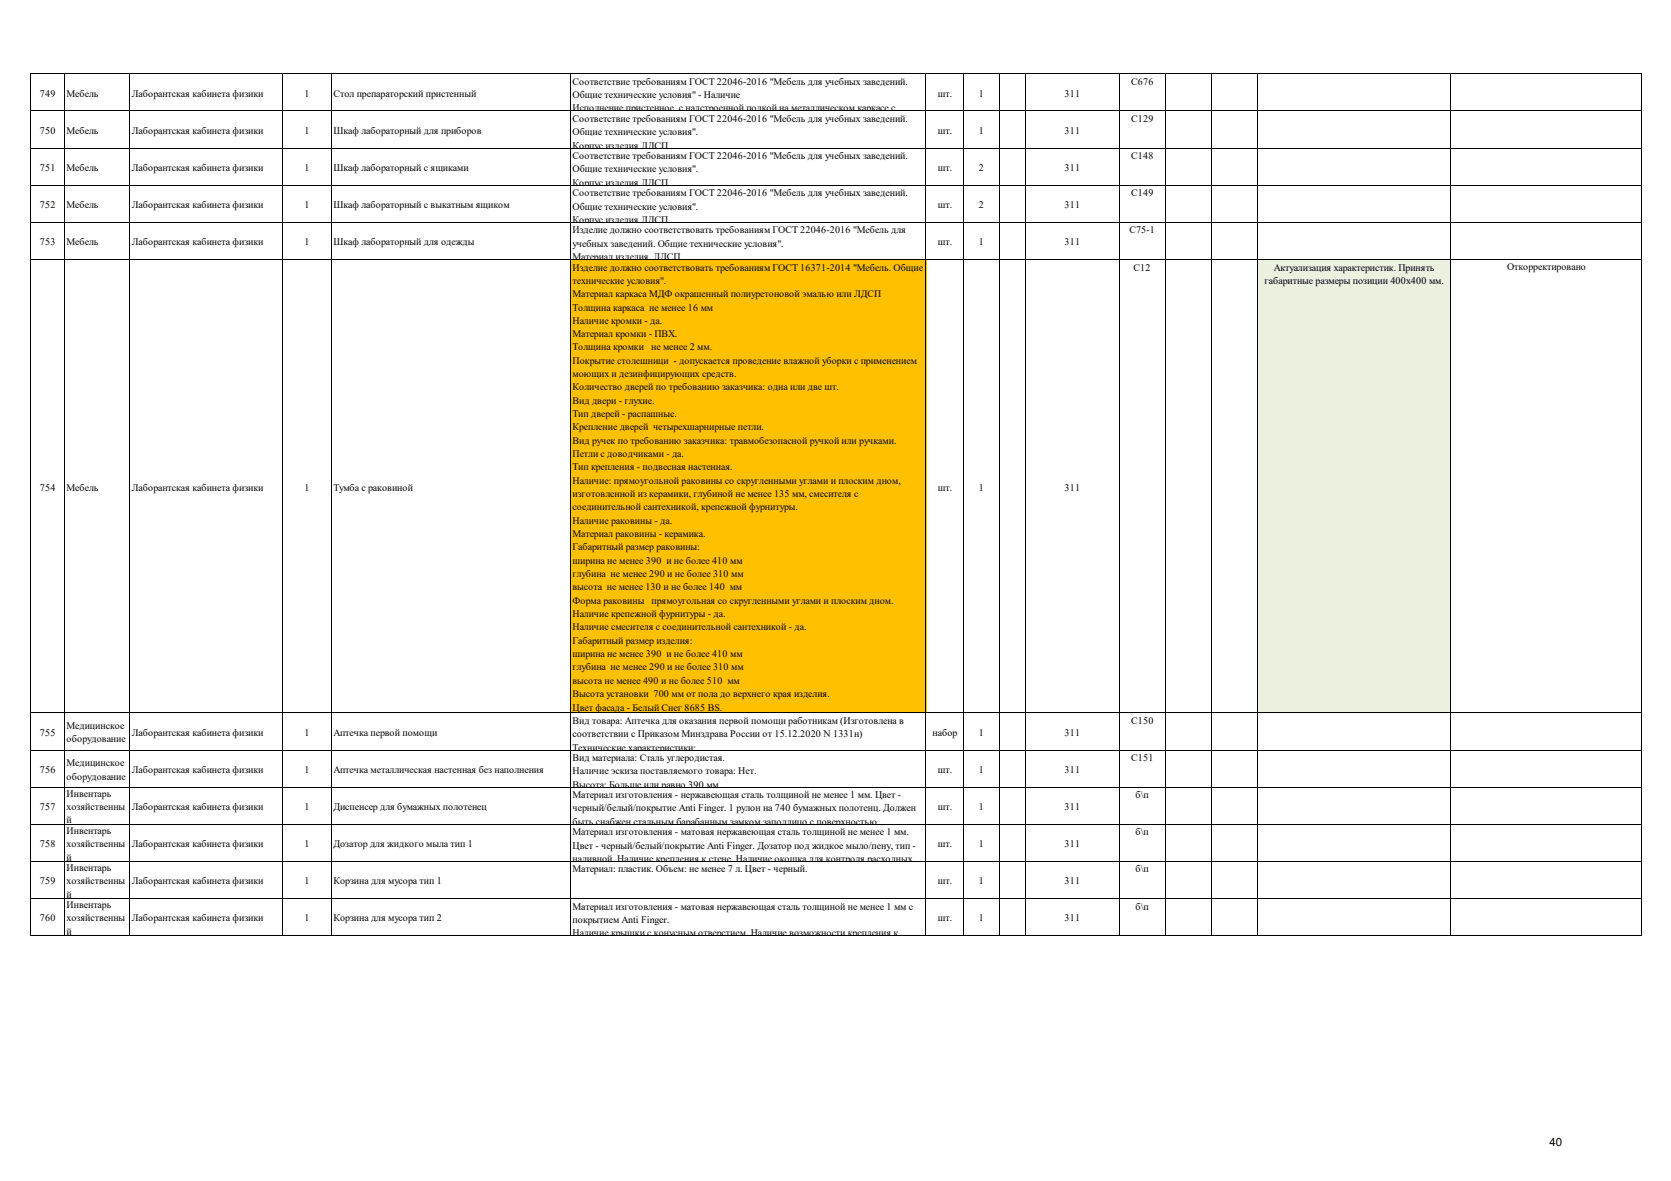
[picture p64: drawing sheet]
<svg xmlns="http://www.w3.org/2000/svg" width="297mm" height="210mm" viewBox="0 0 297 210" stroke-linecap="round" stroke-linejoin="round" font-family="sans-serif">
<defs><g id="words">
<text font-size="2" x="275.4" y="203.8">40</text>
<g font-size="1.8">
<text x="7.1" y="17.2">749</text>
<text x="11.8" y="17.2">Мебель</text>
<text x="23.4" y="17.2">Лаборантская кабинета физики</text>
<text x="54.1" y="17.2">1</text>
<text x="59.3" y="17.2">Стол препараторский пристенный</text>
<text x="101.8" y="15.1">Соответствие требованиям ГОСТ 22046-2016 &quot;Мебель для учебных заведений.</text>
<text x="101.8" y="17.4">Общие технические условия&quot; - Наличие</text>
<text x="166.7" y="17.2">шт.</text>
<text x="174" y="17.2">1</text>
<text x="189.2" y="17.2">311</text>
<text x="201.1" y="15.1">С676</text>
<text x="7.1" y="23.8">750</text>
<text x="11.8" y="23.8">Мебель</text>
<text x="23.4" y="23.8">Лаборантская кабинета физики</text>
<text x="54.1" y="23.8">1</text>
<text x="59.3" y="23.8">Шкаф лабораторный для приборов</text>
<text x="101.8" y="19.8">Исполнение пристенное с надстроенной полкой на металлическом каркасе с</text>
<text x="101.8" y="21.7">Cоответствие требованиям ГОСТ 22046-2016 &quot;Мебель для учебных заведений.</text>
<text x="166.7" y="23.8">шт.</text>
<text x="174" y="23.8">1</text>
<text x="189.2" y="23.8">311</text>
<text x="201.1" y="21.7">С129</text>
<text x="101.8" y="24">Общие технические условия&quot;.</text>
<text x="101.8" y="26.4">Корпус изделия ЛДСП</text>
<text x="101.8" y="28.3">Cоответствие требованиям ГОСТ 22046-2016 &quot;Мебель для учебных заведений.</text>
<text x="201.1" y="28.3">С148</text>
<text x="7.1" y="30.4">751</text>
<text x="11.8" y="30.4">Мебель</text>
<text x="23.4" y="30.4">Лаборантская кабинета физики</text>
<text x="54.1" y="30.4">1</text>
<text x="59.3" y="30.4">Шкаф лабораторный с ящиками</text>
<text x="101.8" y="30.7">Общие технические условия&quot;.</text>
<text x="101.8" y="33">Корпус изделия ЛДСП</text>
<text x="101.8" y="34.9">Cоответствие требованиям ГОСТ 22046-2016 &quot;Мебель для учебных заведений.</text>
<text x="166.7" y="30.4">шт.</text>
<text x="174" y="30.4">2</text>
<text x="189.2" y="30.4">311</text>
<text x="201.1" y="34.9">С149</text>
<text x="7.1" y="37">752</text>
<text x="11.8" y="37">Мебель</text>
<text x="23.4" y="37">Лаборантская кабинета физики</text>
<text x="54.1" y="37">1</text>
<text x="59.3" y="37">Шкаф лабораторный с выкатным ящиком</text>
<text x="101.8" y="37.3">Общие технические условия&quot;.</text>
<text x="101.8" y="39.6">Корпус изделия ЛДСП</text>
<text x="101.8" y="41.5">Изделие должно соответствовать требованиям ГОСТ 22046-2016 &quot;Мебель для</text>
<text x="166.7" y="37">шт.</text>
<text x="174" y="37">2</text>
<text x="189.2" y="37">311</text>
<text x="200.7" y="41.5">С75-1</text>
<text x="7.1" y="43.6">753</text>
<text x="11.8" y="43.6">Мебель</text>
<text x="23.4" y="43.6">Лаборантская кабинета физики</text>
<text x="54.1" y="43.6">1</text>
<text x="59.3" y="43.6">Шкаф лабораторный для одежды</text>
<text x="101.8" y="46.2">Материал изделия ЛДСП</text>
<text x="101.8" y="43.9">учебных заведений. Общие технические условия&quot;.</text>
<text x="166.7" y="43.6">шт.</text>
<text x="174" y="43.6">1</text>
<text x="189.2" y="43.6">311</text>
<text x="267.9" y="47.9">Откорректировано</text>
<text x="101.8" y="48.1">Изделие должно соответствовать требованиям ГОСТ 16371-2014 &quot;Мебель. Общие</text>
<text x="101.8" y="50.5">технические условия&quot;.</text>
<text x="101.8" y="52.8">Материал каркаса МДФ окрашенный полиуретоновой эмалью или ЛДСП</text>
<text x="201.5" y="48.1">С12</text>
<text x="224.8" y="50.5">габаритные размеры позиции 400х400 мм.</text>
<text x="226.4" y="48.1">Актуализация характеристик. Принять</text>
<text x="101.8" y="55.2">Толщина каркаса не менее 16 мм</text>
<text x="101.8" y="57.6">Наличие кромки - да.</text>
<text x="101.8" y="59.9">Материал кромки - ПВХ.</text>
<text x="101.8" y="62.3">Толщина кромки</text>
<text x="101.8" y="64.7">Покрытие столешници - допускается проведение влажной уборки с применением</text>
<text x="115.7" y="62.3">не менее 2 мм.</text>
<text x="101.8" y="67.1">моющих и дезинфицирующих средств.</text>
<text x="101.8" y="69.4">Количество дверей по требованию заказчика: одна или две шт.</text>
<text x="101.8" y="71.8">Вид двери - глухие.</text>
<text x="101.8" y="74.2">Тип дверей - распашные.</text>
<text x="101.8" y="76.5">Крепление дверей четырехшарнирные петли.</text>
<text x="101.8" y="78.9">Вид ручек по требованию заказчика: травмобезопасной ручкой или ручками.</text>
<text x="101.8" y="81.3">Петли с доводчиками - да.</text>
<text x="101.8" y="83.6">Тип крепления - подвесная настенная.</text>
<text x="7.1" y="87.2">754</text>
<text x="11.8" y="87.2">Мебель</text>
<text x="23.4" y="87.2">Лаборантская кабинета физики</text>
<text x="54.1" y="87.2">1</text>
<text x="59.3" y="87.2">Тумба с раковиной</text>
<text x="101.8" y="86">Наличие: прямоугольной раковины со скругленными углами и плоским дном,</text>
<text x="101.8" y="88.4">изготовленной из керамики, глубиной не менее 135 мм, смесителя с</text>
<text x="166.7" y="87.2">шт.</text>
<text x="174" y="87.2">1</text>
<text x="189.2" y="87.2">311</text>
<text x="101.8" y="90.8">соединительной сантехникой, крепежной фурнитуры.</text>
<text x="101.8" y="93.1">Наличие раковины - да.</text>
<text x="101.8" y="95.5">Материал раковины - керамика.</text>
<text x="101.8" y="97.9">Габаритный размер раковины:</text>
<text x="101.8" y="100.2">ширина не менее 390 и не более 410 мм</text>
<text x="101.8" y="102.6">глубина не менее 290 и не более 310 мм</text>
<text x="101.8" y="105">высота не менее 130 и не более 140 мм</text>
<text x="101.8" y="107.3">Форма раковины</text>
<text x="115.8" y="107.3">прямоугольная со скругленными углами и плоским дном.</text>
<text x="101.8" y="109.7">Наличие крепежной фурнитуры - да.</text>
<text x="101.8" y="112.1">Наличие смесителя с соединительной сантехникой - да.</text>
<text x="101.8" y="114.5">Габаритный размер изделия:</text>
<text x="101.8" y="116.8">ширина не менее 390 и не более 410 мм</text>
<text x="101.8" y="119.2">глубина не менее 290 и не более 310 мм</text>
<text x="101.8" y="121.6">высота не менее 490 и не более 510 мм</text>
<text x="101.8" y="123.9">Высота установки 700 мм от пола до верхнего края изделия.</text>
<text x="7.1" y="130.8">755</text>
<text x="11.8" y="129.6">Медицинское</text>
<text x="11.8" y="132">оборудование</text>
<text x="23.4" y="130.8">Лаборантская кабинета физики</text>
<text x="54.1" y="130.8">1</text>
<text x="59.3" y="130.8">Аптечка первой помощи</text>
<text x="101.8" y="126.3">Цвет фасада - Белый Снег 8685 BS.</text>
<text x="101.8" y="128.7">Вид товара: Аптечка для оказания первой помощи работникам (Изготовлена в</text>
<text x="101.8" y="131.1">соответствии с Приказом Минздрава России от 15.12.2020 N 1331н)</text>
<text x="165.8" y="130.8">набор</text>
<text x="174" y="130.8">1</text>
<text x="189.2" y="130.8">311</text>
<text x="201.1" y="128.7">С150</text>
<text x="7.1" y="137.4">756</text>
<text x="11.8" y="136.2">Медицинское</text>
<text x="23.4" y="137.4">Лаборантская кабинета физики</text>
<text x="54.1" y="137.4">1</text>
<text x="59.3" y="137.4">Аптечка металлическая настенная без наполнения</text>
<text x="101.8" y="133.4">Технические характеристики:</text>
<text x="101.8" y="135.3">Вид материала: Сталь углеродистая.</text>
<text x="101.8" y="137.7">Наличие эскиза поставляемого товара: Нет.</text>
<text x="166.7" y="137.4">шт.</text>
<text x="174" y="137.4">1</text>
<text x="189.2" y="137.4">311</text>
<text x="201.1" y="135.3">С151</text>
<text x="11.8" y="141.7">Инвентарь</text>
<text x="11.8" y="138.6">оборудование</text>
<text x="101.8" y="140">Высота: Больше или равно 390 мм</text>
<text x="101.8" y="141.9">Материал изготовления - нержавеющая сталь толщиной не менее 1 мм. Цвет -</text>
<text x="201.8" y="141.9">б\п</text>
<text x="7.1" y="144">757</text>
<text x="11.8" y="144">хозяйственны</text>
<text x="11.8" y="146.4">й</text>
<text x="11.8" y="148.3">Инвентарь</text>
<text x="23.4" y="144">Лаборантская кабинета физики</text>
<text x="54.1" y="144">1</text>
<text x="59.3" y="144">Диспенсер для бумажных полотенец</text>
<text x="101.8" y="144.3">черный/белый/покрытие Anti Finger. 1 рулон на 740 бумажных полотенц. Должен</text>
<text x="101.8" y="146.6">быть снабжен стальным барабанным замком заподлицо с поверхностью</text>
<text x="101.8" y="148.5">Материал изготовления - матовая нержавеющая сталь толщиной не менее 1 мм.</text>
<text x="166.7" y="144">шт.</text>
<text x="174" y="144">1</text>
<text x="189.2" y="144">311</text>
<text x="201.8" y="148.5">б\п</text>
<text x="7.1" y="150.6">758</text>
<text x="11.8" y="150.6">хозяйственны</text>
<text x="11.8" y="153">й</text>
<text x="11.8" y="154.9">Инвентарь</text>
<text x="23.4" y="150.6">Лаборантская кабинета физики</text>
<text x="54.1" y="150.6">1</text>
<text x="59.3" y="150.6">Дозатор для жидкого мыла тип 1</text>
<text x="101.8" y="150.9">Цвет - черный/белый/покрытие Anti Finger. Дозатор под жидкое мыло/пену, тип -</text>
<text x="101.8" y="153.3">наливной Наличие крепления к стене Наличие окошка для контроля расходных</text>
<text x="101.8" y="155.1">Материал: пластик. Объем: не менее 7 л. Цвет - черный.</text>
<text x="166.7" y="150.6">шт.</text>
<text x="174" y="150.6">1</text>
<text x="189.2" y="150.6">311</text>
<text x="201.8" y="155.1">б\п</text>
<text x="7.1" y="157.2">759</text>
<text x="11.8" y="157.2">хозяйственны</text>
<text x="11.8" y="159.6">й</text>
<text x="11.8" y="161.5">Инвентарь</text>
<text x="23.4" y="157.2">Лаборантская кабинета физики</text>
<text x="54.1" y="157.2">1</text>
<text x="59.3" y="157.2">Корзина для мусора тип 1</text>
<text x="101.8" y="161.7">Материал изготовления - матовая нержавеющая сталь толщиной не менее 1 мм с</text>
<text x="166.7" y="157.2">шт.</text>
<text x="174" y="157.2">1</text>
<text x="189.2" y="157.2">311</text>
<text x="201.8" y="161.7">б\п</text>
<text x="7.1" y="163.8">760</text>
<text x="11.8" y="163.8">хозяйственны</text>
<text x="11.8" y="166.2">й</text>
<text x="23.4" y="163.8">Лаборантская кабинета физики</text>
<text x="54.1" y="163.8">1</text>
<text x="59.3" y="163.8">Корзина для мусора тип 2</text>
<text x="101.8" y="166.5">Наличие крышки с конусным отверстием Наличие возможности крепления к</text>
<text x="101.8" y="164.1">покрытием Anti Finger.</text>
<text x="166.7" y="163.8">шт.</text>
<text x="174" y="163.8">1</text>
<text x="189.2" y="163.8">311</text>
</g>
</g></defs>
<path d="M101.3 46.1h63.4v80.7h-63.4z" fill-rule="evenodd" fill="#ffc000"/>
<path d="M223.5 46.1h34.4v80.7h-34.4z" fill-rule="evenodd" fill="#ebf1de"/>
<g fill="none" stroke="#000" stroke-width=".18">
<path d="M5.5 13v153.5M5.6 13.1h286.2M5.6 19.7h286.2M11.4 13.2v153.3M23 13.2v153.3M50.3 13.2v153.3M58.8 13.2v153.3M101.3 13.2v153.3M164.6 13.2v153.3M171.3 13.2v153.3M177.6 13.2v153.3M182.2 13.2v153.3"/>
<path d="M199 13.2v153.3M207.1 13.2v153.3M215.3 13.2v153.3M223.5 13.2v153.3M257.8 13.2v153.3M291.8 13.2v153.3M5.6 26.3h286.2M5.6 32.9h286.2M5.6 39.5h286.2M5.6 46.1h286.2M5.6 126.8h286.2M5.6 133.4h286.2"/>
<path d="M5.6 140h286.2M5.6 146.6h286.2M5.6 153.2h286.2M5.6 159.8h286.2M5.6 166.4h286.2"/>
</g>
<use href="#words"/>
</svg>
